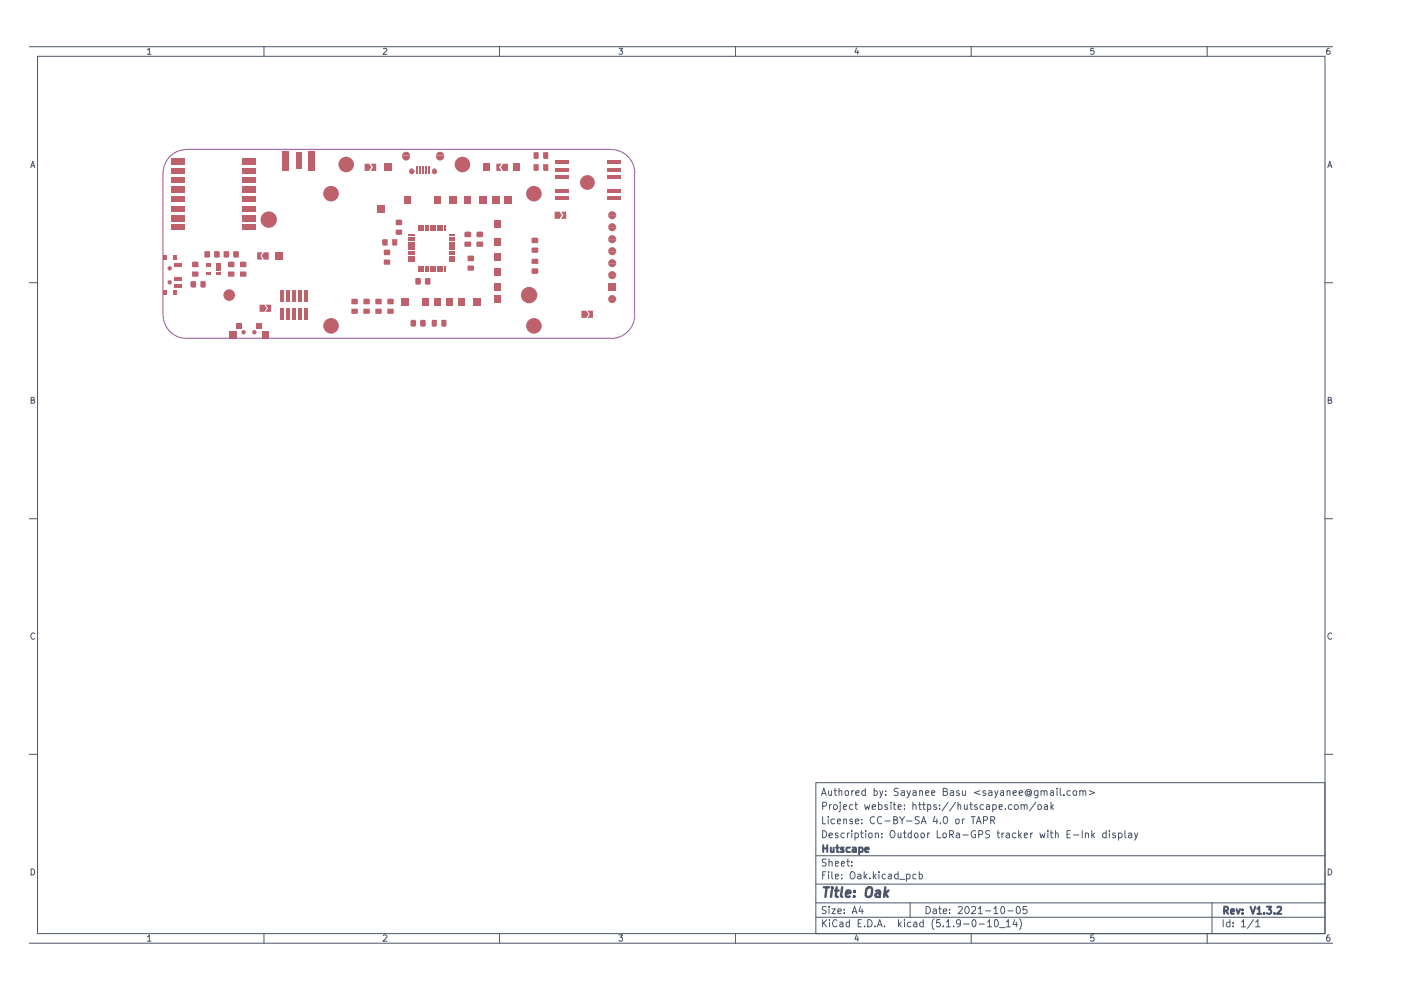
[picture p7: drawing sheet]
<svg xmlns="http://www.w3.org/2000/svg" width="297mm" height="210mm" viewBox="0 0 297 210" stroke-linecap="round" stroke-linejoin="round" font-family="sans-serif">
<g fill="none" stroke="#4c566a" stroke-width=".21">
<path d="M6.3 9.9h276.3M8 11.9h272.9v186.1h-272.9zM31.2 10.6l.5-.4v1.3M31.2 11.5h.8M56 9.9v2M81.3 10.3l.5-.1 .2 .4-.8 .9h.8M105.9 9.9v2M131.2 10.2h.8l-.4 .6h.3v.6h-.7M156 9.9v2M181.6 10.2l-.3 .9h.7M181.9 10.7v.8M205.9 9.9v2"/>
<path d="M231.9 10.2h-.6l-.1 .6h.7a.48 .48 0 0 1 0 .6 .48 .48 0 0 1-.7 0M255.9 9.9v2M281.9 10.2l-.5 .1-.1 1 .2 .2 .4-.1 .1-.4-.1-.2h-.6v.2M6.5 35.6l.4-1.4 .5 1.4M6.6 35.1h.7M281.5 35.6l.4-1.4 .5 1.4M281.6 35.1h.7M6.3 59.9h1.7M280.9 59.9h1.7M6.6 84.8h.6v-.5l-.6-.1v1.3h.5l.3-.4-.4-.3M281.6 84.8h.6v-.5l-.6-.1v1.3h.5l.3-.4-.4-.3M6.3 110h1.7"/>
<path d="M280.9 110h1.7M7.4 134.4a.57 .57 0 0 0-.8 0 .57 .57 0 0 0 0 .8l.3 .4 .5-.2M282.4 134.4a.57 .57 0 0 0-.8 0 .57 .57 0 0 0 0 .8l.3 .4 .5-.2M6.3 159.9h1.7M280.9 159.9h1.7M173 165.9h107.9v32.1h-107.9zM174.2 168.7l.5-1.6 .5 1.6M174.3 168.2h.7M174.4 176.1a.77 .77 0 0 1 .9 .8 .77 .77 0 0 1-.9 .7zM174.4 173.1v1.6h.7M174.4 170.9h.7l.2-.3-.1-.3-.3-.2h-.5v1.5M175.6 173.1v.1"/>
<path d="M175.6 173.7v1M175.7 167.6l.1 1 .3 .1 .2-.2M175.8 177.1l.7-.1-.1-.3-.4-.1-.2 .3 .1 .6h.5M175.9 170.6v1M176.3 170.6l-.4 .3M176.3 167.6v1.1M176.8 170.8l.2-.2 .4 .1 .1 .7a.47 .47 0 0 1-.4 .2 .47 .47 0 0 1-.4-.2zM176.8 167.6h.6M177 173.7h-.5l-.3 .2 .2 .7h.6M177 167.1v1.3l.4 .3M177.5 174.2l.7-.2-.1-.3h-.4l-.2 .1v.6l.2 .3 .4-.1M177.6 176.7h-.5v.3l.4 .1 .2 .3-.2 .2-.4-.1"/>
<path d="M177.9 167.8l.2-.2 .4 .1v1M177.9 167.1v1.6M178.1 170.6v1.3l-.2 .2M178.1 170.1v.2M178.8 171.1l.7-.2-.2-.3-.4 .1-.1 .7 .2 .2 .4-.1M178.9 173.7h.4l.2 .1v.9M178.9 173.7v1M179 176.7l-.4-.1-.3 .4v.4l.3 .2 .4-.1M179.2 167.9l.2-.3 .4 .1 .1 .8-.5 .2-.2-.4zM179.7 176.6v1M180.1 176.6l-.4 .4M180.6 176.1v.2"/>
<path d="M180.6 167.6v1.1M180.6 176.6v1M180.8 173.7h-.5l-.1 .1 .1 .4h.5v.4h-.6M180.8 170.7l-.5-.1-.2 .3v.5l.2 .2 .5-.1M181 167.6l-.4 .3M181.3 176.7h.6l.1 .7a.52 .52 0 0 1-.7 .1M181.3 176.6v1.5M181.3 170.6h.5M181.4 174.2l.7-.2-.1-.3h-.4l-.2 .1v.8h.6M181.4 170.1v1.3l.4 .2M181.4 168.1l.7-.1v-.3l-.4-.1-.3 .2 .1 .8h.6M182.5 176.6h.5"/>
<path d="M182.6 176.1v1.3l.4 .2M182.7 174.5v.2M182.7 173.7v.1M183.3 170.6l.3 1 .3-.7 .2 .7 .3-1M183.5 167.7a.52 .52 0 0 0-.8 .2l.2 .7h.6M183.5 167.1v1.6M183.6 176.1v.2M183.6 176.6v1M184.2 176.8l.2-.2 .5 .2-.1 .7-.4 .1-.3-.2zM184.9 171.1l.8-.2-.1-.2-.4-.1-.3 .3v.5l.3 .2 .4-.1M185.3 167.7l.5-.1 .2 .3-.1 .6-.1 .2-.5-.1M185.3 167.1v1.6"/>
<path d="M185.4 173.2a.71 .71 0 0 0-.9 .6 .71 .71 0 0 0 .8 .8l.1-.1M185.6 176.8l.1-.1a.36 .36 0 0 1 .6 .2v.7M185.6 176.6v1M186.3 170.7h.6l.1 .7a.52 .52 0 0 1-.7 .1M186.3 170.1v1.5M186.5 167.6l.4 1.1M186.9 177.5v.1M186.9 176.7v.2M186.9 173.2a.67 .67 0 0 0-.8 .2 .67 .67 0 0 0 0 .8l.2 .4 .2 .1 .4-.2M187.2 167.6l-.5 1.5-.2 .1M187.6 174.1h1.1M187.8 168.5v.2"/>
<path d="M187.8 167.7v.1M188.1 170.7h-.5v.3l.4 .1 .2 .3-.2 .2-.4-.1M188.9 170.1v.2M188.9 170.6v1M189.1 176.1h.3a.97 .97 0 0 1 0 1.5h-.3a.97 .97 0 0 1 0-1.5zM189.4 170.6h.5M189.5 173.8l.7-.1v-.5l-.7-.1v1.6h.5l.2-.2 .1-.3-.4-.4M189.6 170.1v1.3l.3 .2M190.4 176.6v.9l.4 .1 .2-.1M190.4 171.1l.7-.2-.1-.2h-.6v.8h.6M190.4 167.2a.6 .6 0 0 0-.8 .2l.1 .4 .7 .3v.4a.64 .64 0 0 1-.8 .1M190.8 173.1l.5 .8 .5-.8"/>
<path d="M191 176.6v1M191.1 167.7l.4-.1 .3 .2v.9M191.3 173.9v.8M191.5 176.6h.6M191.8 176.1v1.4l.3 .1M191.8 171.4v.2M191.8 170.7v.2M191.8 168l-.8 .2 .3 .5 .5-.1M192.2 174.1h1.2M192.3 167.6l.4 1.1M193 167.6l-.5 1.4-.2 .2M193.2 176.7l-.4-.1-.3 .4v.4l.3 .2 .4-.1"/>
<path d="M193.2 176.1v1.5M193.5 170.8l.3-.2 .3 .1 .1 .9M193.5 167.7l.6-.1 .1 .2v.9M193.5 170.1v1.5M194 176.8l.4-.2 .2 .4v.4l-.2 .2h-.3l-.2-.2zM194.2 168l-.7 .1v.5h.7M194.7 170.6h.6M194.9 173.2h-.8v.5l.8 .5-.1 .3-.2 .2-.5-.1M195 170.1v1.4l.3 .1M195 167.8l.2-.2 .4 .2v.9M195 167.6v1.1M195.3 176.8l.2-.2 .4 .2 .1 .6-.3 .2h-.2l-.3-.2z"/>
<path d="M195.3 174.7l.5-1.6 .5 1.6M195.4 174.2h.8M195.6 170.6h.6M195.8 170.1v1.4l.4 .1M196.3 168.1l.6-.1-.1-.4h-.4l-.1 .2v.6l.1 .3 .4-.1M196.7 170.7l.4-.1 .3 .3-.1 .6h-.6M196.7 170.6v1.5M196.7 176.6v1M197.1 176.6l-.3 .1-.1 .3M197.5 168.1l.7-.1-.2-.4h-.3l-.2 .2v.6l.2 .3 .4-.1M198.2 173.1l-.3 1.1h.9M198.5 170.7l-.4-.1-.1 .3 .5 .3 .1 .2-.2 .2-.4-.1"/>
<path d="M198.6 173.7v1M198.7 176.1v1.5h.8M199.2 171.4v.2M199.2 170.7v.2M199.4 174.5v.2M200 176.7l.4-.1 .3 .4v.4l-.3 .2-.4-.1-.1-.1zM200 167.8h.7l.1-.4-.3-.3h-.5v1.6h.6l.2-.2 .1-.4-.4-.3M200.2 173.2l.2-.1a.79 .79 0 0 1 .6 .7 .79 .79 0 0 1-.3 .8l-.2 .1a.89 .89 0 0 1-.3-1.5zM201 170.1l-1.3 1.9M201.3 177l.7-.1 .2-.3-.1-.3-.3-.2h-.5v1.5M201.5 167.7l.4-.1 .3 .2v.9M201.7 177l.5 .6"/>
<path d="M202.2 168l-.8 .2 .3 .5 .5-.1M202.6 170.1l-1.3 1.9M202.7 173.7h.4l.3 .2v.4l-.3 .4-.4-.1zM202.8 176.7h.6l.1 .9M203.1 170.8l.2-.2 .3 .1 .1 .9M203.1 170.1v1.5M203.4 167.7l-.4-.1-.2 .2 .1 .3 .6 .2-.1 .3h-.6M203.5 177h-.6l-.2 .3 .2 .3 .6-.1M204 167.6l.1 1 .5 .1 .1-.2M204 173.7v1M204.1 177h1.2M204.5 173.7h-.5v.2"/>
<path d="M204.5 170.6v.8l.1 .2 .5-.2M204.7 167.6v1.1M205.1 170.6v1M205.6 170.6h.6M205.8 170.1v1.3l.4 .2M205.9 173.1h.9M206.3 173.1v1.6M206.8 176.2a.71 .71 0 0 0-.9 .7 .71 .71 0 0 0 .9 .6v-.5h-.2M207 174.7l.5-1.6 .5 1.6M207.2 170.7a.35 .35 0 0 0-.4-.1 .35 .35 0 0 0-.2 .3l.7 .5-.3 .2-.4-.1M207.2 174.2h.7M207.5 177h.6a.47 .47 0 0 0 .3-.5 .47 .47 0 0 0-.3-.4h-.6v1.5"/>
<path d="M207.8 167.6l-1.2 .5 1.2 .4M208.5 173.9h.6l.3-.2-.1-.5-.8-.1v1.6M208.5 170.7h-.6l-.1 .7a.52 .52 0 0 0 .7 .1M209 167.7l-.4-.1-.2 .2v.3l.6 .2v.3h-.6M209.1 170.7h.6l.1 .9M209.6 167.7l.5-.1 .2 .2v.9M209.8 176.2l-.6-.1-.2 .3 .2 .5 .5 .1 .1 .4-.3 .2-.5-.1M209.8 170.9l-.7 .2v.4h.7M210.1 173.9l.6-.1 .2-.1-.1-.5-.7-.1v1.6M210.3 168l-.8 .2 .3 .5 .5-.1M210.4 173.9l.5 .8M210.5 170.7h.6l.1 .7a.52 .52 0 0 1-.7 .1"/>
<path d="M210.5 170.6v1.5M210.9 167.6l.3 1.1M211.4 176.6h.5M211.6 176.1v1.3l.3 .2M211.6 167.6l-.7 1.6M211.8 171.1l.7-.2-.2-.3-.5 .1v.8h.6M212.2 167.7h.6v1M212.4 176.6v1M212.8 168l-.7 .2 .1 .4h.6M212.9 176.6l-.5 .4M213.2 171.4v.2M213.4 176.7h.6v.9"/>
<path d="M213.5 167.8l.2-.2 .4 .1v1M213.5 167.6v1.1M214 177h-.5l-.2 .3 .2 .3 .5-.1M214.5 170.7h-.5l-.2 .7a.52 .52 0 0 0 .7 .1M214.8 168.1l.7-.1v-.3l-.4-.1-.3 .2 .1 .8h.6M215.1 170.8l.3-.2 .3 .1 .2 .7a.47 .47 0 0 1-.4 .2 .47 .47 0 0 1-.4-.2zM215.4 176.7h-.6l-.2 .7a.52 .52 0 0 0 .8 .1M216 176.1v1.5M216.1 168.1l.7-.1-.1-.3-.4-.1-.2 .2 .1 .8h.5M216.2 177l.4 .6M216.5 170.8l.1-.1a.36 .36 0 0 1 .6 .2v.7M216.5 170.6v1"/>
<path d="M216.6 176.6l-.6 .6M217.2 177.1l.6-.1-.1-.4-.4 .1-.1 .7 .1 .2 .5-.1M217.2 170.9l.1-.3 .5 .1v.9M218.4 167.9h-.6v.5l.4 .1 .2-.2M218.4 167.8v.6l.3-.1v-.5a.7 .7 0 0 0-.9-.3l-.4 .3a.72 .72 0 0 0 .7 1l.5-.1M218.5 176.6v1M218.9 176.6l-.4 .4M219.6 170.1l-1.3 1.9M220 170.8l.3-.2 .4 .2 .1 .6-.2 .2-.6-.2zM220 167.6v1.2l-.3 .4-.3-.1M220 167.7a.52 .52 0 0 0-.7 .2l.2 .7h.5M220.5 176.6l.2 1 .3-.6 .3 .6 .3-1"/>
<path d="M220.7 167.8l.3-.2 .4 .2v.9M220.7 167.6v1.1M221.4 167.8l.2-.2 .4 .2v.9M221.5 170.7h.5l.1 .9M222.1 170.9l-.5 .1-.2 .3 .2 .3 .5-.1M222.2 176.1v.2M222.2 176.6v1M222.7 176.6h.6M222.8 167.7l.4-.1 .2 .2v.9M222.8 176.1v1.3l.5 .2M222.8 170.1v1.5M222.9 171l.5 .6"/>
<path d="M223.4 168l-.7 .2 .1 .5 .6-.1M223.4 170.6l-.6 .6M223.8 176.8l.1-.2 .4 .1 .1 .9M223.8 176.1v1.5M224.1 167.1v.2M224.1 167.6v1.1M224.8 167.1v1.3l.2 .3M225.6 168.5v.2M226.2 176.9h.5M226.9 176.1h-.7v1.5h.7M226.9 167.7l-.4-.1-.3 .3 .1 .6 .2 .2 .4-.1M227.5 167.9a.45 .45 0 0 1 .8-.1v.7l-.3 .2-.4-.2z"/>
<path d="M227.6 177h1.2M228.9 167.8l.3-.2 .4 .2v.9M228.9 167.6v1.1M229.4 176.1v1.5M229.6 167.8l.2-.2 .4 .2v.9M230.1 176.8l.1-.1a.36 .36 0 0 1 .6 .2v.7M230.1 176.6v1M231 167.6l1.1 .5-1.1 .4M231.5 176.1v1.5M231.6 177l.5 .6M232.1 176.6l-.6 .6M234.5 176.7h-.6l-.1 .7a.52 .52 0 0 0 .7 .1"/>
<path d="M234.5 176.1v1.5M235.2 176.1v.2M235.2 176.6v1M236.5 176.7l-.4-.1-.2 .3 .2 .2 .4 .1v.3h-.6M237.2 176.7h.5l.2 .7a.52 .52 0 0 1-.7 .1M237.2 176.6v1.5M238.5 176.1v1.3l.3 .2M239.3 176.7h.6v.9M239.9 177l-.6 .1v.4h.6M240.5 176.6l.4 1M241.2 176.6l-.7 1.5M6.3 200h276.3"/>
<path d="M6.6 184.2a.71 .71 0 0 1 .7 .5 .71 .71 0 0 1-.2 .8h-.5zM31.2 198.6l.5-.4v1.4M31.2 199.6h.8M56 198v2M81.3 198.4l.1-.2h.4l.2 .4-.8 1h.8M105.9 198v2M131.2 198.2h.8l-.4 .5 .4 .3-.1 .5-.5 .1-.2-.2M156 198v2M173 194.5h107.9M173 191.4h107.9M173 187.5h107.9M173 181.4h107.9"/>
<path d="M174.4 195v1.5M174.4 185.5h.4M174.6 195.7l.7 .8M175.1 184.8h-.7v1.6M175.2 192.3h-.8a.61 .61 0 0 0 .1 .6 .61 .61 0 0 0 .6 .2l.1 .4a.6 .6 0 0 1-.9 .1M175.2 182.2h-.8a.53 .53 0 0 0 .1 .6 .53 .53 0 0 0 .5 .2l.2 .2-.2 .4h-.7M175.3 195l-.9 .9M175.7 184.8v.2M175.7 185.3v1.1M175.8 192.2v.2M175.8 182.8l.1-.1a.36 .36 0 0 1 .5 .2v.7M175.8 182.1v1.5"/>
<path d="M175.8 192.7v1M175.9 195v.2M175.9 195.5v1M176.4 192.7h.7l-.7 1h.7M176.4 184.8v1.3l.2 .3M177.1 185.8l.7-.1-.2-.4-.5 .1v.9h.6M177.1 183.1l.7-.1-.2-.4-.5 .1v.9h.6M177.5 195.2l-.4-.2a.78 .78 0 0 0-.6 .7 .78 .78 0 0 0 .6 .8l.4-.2M177.6 193.2l.8-.1-.1-.3-.4-.1-.3 .3v.5l.3 .2 .4-.1M178.1 195.6h.5l.1 .9M178.4 183.1l.7-.1-.2-.4-.4 .1-.1 .7 .2 .2h.4M178.5 186.2v.2"/>
<path d="M178.5 185.4v.1M178.7 195.9l-.6 .1v.4h.6M179 193.5v.2M179 192.8v.2M179.5 182.6h.6M179.7 182.1v1.3l.4 .2M180.1 195.6l-.4-.1-.3 .2v.6l.3 .2 .4-.1M180.1 195v1.5M180.4 184.9a.54 .54 0 0 1 .9 .4v.5a.51 .51 0 0 1-.5 .6 .51 .51 0 0 1-.5-.6zM180.6 183.5v.1M180.6 182.7v.2M180.7 193.7l.5-1.5 .5 1.5"/>
<path d="M180.8 193.3h.7M181.6 198.2l-.3 .9h.7M181.9 185.4l.4-.1 .2 .2v.9M181.9 198.6v1M181.9 195.7h.6M182.5 192.2l-.4 1h.9M182.5 185.7l-.7 .2 .2 .5 .5-.1M182.6 195h-.7v1.5h.7M182.8 192.7v1M183.2 184.8v1.6M183.3 196.3v.2M183.4 185.8l.4 .6"/>
<path d="M183.8 185.3l-.6 .6M184 195a.78 .78 0 0 1 .9 .7 .78 .78 0 0 1-.9 .8zM184.4 186.2v.2M185.2 184.8v1.6M185.3 185.8l.5 .6M185.5 196.3v.2M185.8 185.3l-.6 .6M186 196.5l.5-1.5 .5 1.5M186.2 196.1h.7M186.4 184.8v.2M186.4 185.3v1.1M187.5 196.3v.2"/>
<path d="M187.7 185.4l-.4-.1-.3 .3 .1 .6 .2 .2 .4-.1M188.4 185.4h.6v1M189 185.7l-.7 .2 .3 .5 .4-.1M190.4 185.4l-.5-.1-.2 .3v.4l.2 .4 .5-.1M190.4 184.8v1.6M190.5 195v1.5M190.7 195.9l.4 .6M190.8 186.4h1.1M191.1 195.5l-.6 .6M191.8 195v.2M191.8 195.5v1M192.2 185.4l.5-.1 .3 .3v.4l-.3 .4-.5-.1"/>
<path d="M192.2 185.3v1.6M193 191.4v3.1M193.1 195.6h-.6l-.1 .7a.52 .52 0 0 0 .7 .1M193.7 195.6h.6l.1 .9M194.2 185.4l-.4-.1-.3 .2v.7l.3 .2 .4-.1M194.4 195.9h-.5l-.3 .3 .3 .3 .5-.1M194.9 185.4l.4-.1 .3 .3v.4l-.3 .4-.4-.1M194.9 184.8v1.6M195.7 195.6h-.5l-.2 .7a.52 .52 0 0 0 .7 .1M195.7 195v1.5M196.3 192.2a.78 .78 0 0 1 1 .8 .78 .78 0 0 1-1 .7zM197.9 192.8h.6v.9"/>
<path d="M198 194.8a1.74 1.74 0 0 0 0 2.3M198.5 193.1h-.5l-.2 .3 .2 .3 .5-.1M199.1 192.7h.5M199.2 192.2v1.3l.4 .2M199.3 195h-.7l-.1 .7 .2-.1 .5 .1 .2 .6-.3 .2h-.4l-.2-.2M200 193.2l.7-.1v-.3l-.5-.1-.2 .3v.5l.2 .2 .5-.1M200 196.3v.2M200.7 195.5l.4-.5v1.5M200.7 196.5h.8M201.3 193.5v.2M201.3 192.8v.2M202.2 196.3v.2"/>
<path d="M203.2 192.4l.2-.2h.3l.3 .4-.9 1.1h.9M203.6 195.7l-.1 .2h-.6l-.1-.2 .1-.5 .2-.2 .5 .2v1l-.4 .3h-.3M204.3 195.9h1.2M204.7 192.4l.3-.2a.82 .82 0 0 1 .5 .8 .82 .82 0 0 1-.5 .7 .93 .93 0 0 1-.3-1.3zM205.9 198v2M206 192.4l.2-.2 .6 .1v.6l-.9 .8h.9M206.4 195a.89 .89 0 0 1 .4 1.4l-.2 .1a.88 .88 0 0 1-.2-1.5zM207.4 192.6h.2l.3-.4v1.5M207.4 193.7h.9M207.6 195.9h1.1M209 193.1h1.1M209.4 195.5l.4-.5v1.5"/>
<path d="M209.4 196.5h.8M210.7 192.6h.2l.3-.4v1.5M210.7 193.7h.9M210.9 195.2l.3-.2a.82 .82 0 0 1 .5 .7 .82 .82 0 0 1-.5 .8l-.3-.2-.1-.4zM211.9 196.7h1.2M212.3 192.3l.2-.1a.82 .82 0 0 1 .5 .8 .82 .82 0 0 1-.5 .7 1.1 1.1 0 0 1-.2-1.4zM213.4 195.5l.4-.5v1.5M213.4 196.5h.8M213.7 193.1h1.1M215.1 195l-.3 1h.9M215.5 195.5v1M215.6 192.4l.2-.2a.82 .82 0 0 1 .5 .8 .82 .82 0 0 1-.5 .7l-.3-.2z"/>
<path d="M216.2 194.8a1.74 1.74 0 0 1 0 2.3M217.7 192.2h-.8v.8l.2-.2 .5 .1 .2 .6a.6 .6 0 0 1-.9 .1v-.1M231.9 198.2h-.6l-.1 .7 .3-.2 .4 .1v.7l-.4 .1-.3-.2M255.9 198v2M257 191.4v6.6M259.3 195v1.5M260.8 195.6l-.5-.1-.3 .3v.5l.3 .2 .5-.1M260.8 195v1.5M261.5 196.3v.2M261.5 195.6v.1M263.2 195.5l.5-.5v1.5M263.2 196.5h.9"/>
<path d="M265.8 195l-1.3 1.8M266.2 195.5l.5-.5v1.5M266.2 196.5h.9M281.6 184.2a.71 .71 0 0 1 .7 .5 .71 .71 0 0 1-.2 .8h-.5zM281.9 198.2a.58 .58 0 0 0-.6 .6v.7l.5 .1 .2-.3v-.3l-.2-.3h-.3l-.2 .3"/>
</g>
<g fill="none" stroke="#4c566a" stroke-width=".42">
<path d="M174.5 179.2v1.4M174.5 179.9h.9M175.4 179.2v1.4M176.1 179.7v.9h.6M176.7 179.7v.9M177.2 179.7h.6M177.5 179.2v1.4h.3M178.9 179.7h-.5l-.1 .2 .1 .2 .5 .1v.4h-.6M180.2 179.7h-.6l-.1 .3 .1 .6h.6M180.8 179.7h.6l.1 .2v.7h-.7v-.5l.7-.1M182.2 180.6h.6l.1-.6-.1-.3h-.6v1.4M183.4 180.1l.8-.1-.1-.3h-.6l-.1 .2 .1 .7h.6"/>
<path d="M259.5 193.1h.6a.47 .47 0 0 0 .3-.4 .47 .47 0 0 0-.3-.5h-.6v1.6M259.9 193.1l.5 .7M261 193.3l.7-.1-.2-.5-.4 .1-.1 .8 .2 .2 .4-.1M262.2 192.7l.3 1.1 .4-1.1M263.4 193.6v.2M263.4 192.8v.2M265.1 192.2l.5 1.6 .5-1.6M266.6 192.7l.4-.5v1.6M266.6 193.8h.8M268 193.6v.2M268.6 192.2h.9l-.5 .6 .5 .2v.5l-.2 .3-.7-.2M270.2 193.6v.2"/>
<path d="M270.8 192.4l.6-.2 .3 .5-1 1.1h1"/>
</g>
<g fill="none" stroke="#4c566a" stroke-width=".51">
<path d="M174.7 188.1h1.1M175.3 188.1l-.3 2.1M176.4 188.8l-.2 1.4M176.4 188.1v.3M177 188.8h.8M177.4 188.1l-.2 1.8 .4 .3M178.6 188.1l-.3 1.8 .3 .3M179.3 189.5l1-.2v-.4h-.8l-.2 1 .3 .3 .6-.1M181.1 190v.2M181.2 188.9v.2M183.7 188.5a.72 .72 0 0 1 1-.3 1.66 1.66 0 0 1-.2 1.9h-.8a1.87 1.87 0 0 1 0-1.6zM185.8 188.9h.7v1.3"/>
<path d="M186.6 189.3l-.7 .1-.3 .3 .1 .4 .1 .1 .7-.1M187.7 188.1l-.2 2.1M187.7 189.4l.5 .8M188.4 188.8l-.9 .8"/>
</g>
<g fill="#bf616a">
<path d="M129.2 52.7a.85 .85 0 0 1 .9-.2 .85 .85 0 0 1 .5 .8h-1.7z"/>
<path d="M128.9 53.3h1.7a.85 .85 0 0 1-.8 .8 .85 .85 0 0 1-.9-.8z"/>
<path d="M129.2 50.1a.85 .85 0 0 1 .9-.2 .85 .85 0 0 1 .5 .8h-1.7z"/>
<path d="M128.9 50.7h1.7a.85 .85 0 0 1-.8 .9 .85 .85 0 0 1-.9-.9z"/>
<path d="M112.7 55l.2-.1h1.1l.1 1-1.3 .1z"/>
<path d="M112.7 50.5l.2-.1 1.1 .1 .1 .9-.1 .2h-1.1l-.2-.2z"/>
<path d="M112.8 52.5h1.2v1.1h-1.2z"/>
<path d="M129.2 45a.85 .85 0 0 1 .9-.2 .85 .85 0 0 1 .5 .8h-1.7z"/>
<path d="M128.9 45.6h1.7a.85 .85 0 0 1-.8 .9 .85 .85 0 0 1-.9-.9z"/>
<path d="M129.2 47.6a.85 .85 0 0 1 .9-.2 .85 .85 0 0 1 .5 .8h-1.7z"/>
<path d="M128.9 48.2h1.7a.85 .85 0 0 1-.8 .8 .85 .85 0 0 1-.9-.8z"/>
<path d="M129.2 55.2a.85 .85 0 0 1 .9-.2 .85 .85 0 0 1 .5 .8h-1.7z"/>
<path d="M128.9 55.8h1.7a.85 .85 0 0 1-.8 .8 .85 .85 0 0 1-.9-.8z"/>
<path d="M117.6 41.7h3v.7h-3z"/>
<path d="M117.6 40h3v.8h-3z"/>
<path d="M117.6 44.9h1l.5 .7-.5 .8h-1z"/>
<path d="M117.6 37.1h3v.8h-3z"/>
<path d="M119 44.9h1.1v1.5h-1.1l.5-.8z"/>
<path d="M128.6 40h3v.8h-3z"/>
<path d="M128.6 34h3v.7h-3z"/>
<path d="M128.6 35.6h3v.7h-3z"/>
<path d="M128.6 37.1h3v.8h-3z"/>
<path d="M128.6 41.7h3v.7h-3z"/>
<path d="M105.2 34.7h1.1l-.5 .8 .5 .7h-1.1z"/>
<path d="M106.7 34.7h1v1.5h-1l-.5-.7z"/>
<path d="M108.9 34.7h1.4v1.5h-1.4z"/>
<path d="M104.8 46.8h1.5v1.5h-1.5z"/>
<path d="M106.9 41.7h1.6v1.6h-1.6z"/>
<path d="M104.4 41.7h1.5v1.6h-1.5z"/>
<path d="M113.2 32.3h1v1.2l-.2 .2h-.7l-.2-.2z"/>
<path d="M117.6 35.6h3v.7h-3z"/>
<path d="M115.1 34.9h1.1v1.3h-.9l-.2-.1z"/>
<path d="M115.1 32.3h1.1v1.3l-.9 .1-.2-.2z"/>
<path d="M117.6 34h3v.7h-3z"/>
<path d="M113.1 34.9h1.1v1.2l-.2 .1h-.7l-.2-.1z"/>
<path d="M129.2 62.8a.85 .85 0 0 1 .9-.2 .85 .85 0 0 1 .5 .8h-1.7z"/>
<path d="M128.9 63.4h1.7a.85 .85 0 0 1-.8 .9 .85 .85 0 0 1-.9-.9z"/>
<path d="M112.8 57l1.2-.1 .1 .2v.8l-.1 .2h-1.1l-.2-.2z"/>
<path d="M129.2 57.7a.85 .85 0 0 1 .9-.2 .85 .85 0 0 1 .5 .8h-1.7z"/>
<path d="M128.9 58.3h1.7a.85 .85 0 0 1-.8 .9 .85 .85 0 0 1-.9-.9z"/>
<path d="M123.3 65.9h1l.5 .7-.5 .8h-1z"/>
<path d="M124.5 65.9h1.2v1.5h-1.2l.6-.8z"/>
<path d="M128.9 60h1.7v1.7h-1.7z"/>
<path d="M64.5 65.4h.8v2.3h-.8z"/>
<path d="M62 65.4h.7v2.3h-.7z"/>
<path d="M56.3 64.6h1.2v1.5h-1.2l.5-.7z"/>
<path d="M55 64.6h1l.6 .8-.6 .7h-1z"/>
<path d="M60.7 65.4h.8v2.3h-.8z"/>
<path d="M63.2 65.4h.8v2.3h-.8z"/>
<path d="M59.4 65.4h.8v2.3h-.8z"/>
<path d="M59.8 32.1h1.3v4.2h-1.3z"/>
<path d="M65.4 32.1h1.3v4.2h-1.3z"/>
<path d="M62.7 32.3h1.2v3.5h-1.2z"/>
<path d="M78.6 34.7h1.2v1.5h-1.2l.5-.7z"/>
<path d="M77.3 34.7h.9l.5 .8-.5 .7h-.9z"/>
<path d="M74.5 65.4h1.3l.1 1.1h-1.3z"/>
<path d="M74.5 63.4l1.2-.1 .2 .2v.9l-1.3 .1z"/>
<path d="M77 65.4h1.3l.1 1.1h-1.3z"/>
<path d="M77 63.4l1.2-.1 .2 .2v.9l-1.3 .1z"/>
<path d="M64.5 61.5h.8v2.3h-.8z"/>
<path d="M63.2 61.5h.8v2.3h-.8z"/>
<path d="M62 61.5h.7v2.3h-.7z"/>
<path d="M60.7 61.5h.8v2.3h-.8z"/>
<path d="M59.4 61.5h.8v2.3h-.8z"/>
<path d="M54.4 68.5h1.1v1.3h-1.1z"/>
<path d="M55.5 70.2h1.5v1.5h-1.5z"/>
<path d="M50.1 68.5h1.2v1.3h-1.2z"/>
<path d="M48.6 70.2h1.5v1.5h-1.5z"/>
<path d="M54.5 53.5h1.1l-.4 .8 .4 .7h-1.1z"/>
<path d="M56 53.5h1v1.5h-1l-.5-.7z"/>
<path d="M58.4 53.5h1.5v1.5h-1.5z"/>
<path d="M86.5 50.3h1.4v.2h-1.4z"/>
<path d="M86.5 50.8h1.4v.3h-1.4z"/>
<path d="M86.5 51.3h1.4v.3h-1.4z"/>
<path d="M86.5 51.7h1.4v.3h-1.4z"/>
<path d="M86.5 52.2h1.4v.3h-1.4z"/>
<path d="M89.2 56.4h.2v1.3h-.2z"/>
<path d="M89.7 56.4h.2v1.3h-.2z"/>
<path d="M88.6 56.4h.3v1.3h-.3z"/>
<path d="M88.1 59h1.1v1.3l-1 .1-.1-.2z"/>
<path d="M90.1 59.1l.2-.2h.8l.2 .2-.1 1.2-.9 .1-.2-.2z"/>
<path d="M90.2 56.4h.2v1.3h-.2z"/>
<path d="M90.7 56.4h.2v1.3h-.2z"/>
<path d="M91.7 56.4h.2v1.3h-.2z"/>
<path d="M91.2 56.4h.2v1.3h-.2z"/>
<path d="M91.6 67.8l1 .1v1.2l-.1 .2h-.8l-.2-.2z"/>
<path d="M93.6 67.8l1.1 .1v1.3l-1 .1-.1-.2z"/>
<path d="M89.1 68l.1-.2h.9l.2 .2v1.1l-.2 .2-.9-.1z"/>
<path d="M92.1 63.3h1.5v1.6h-1.5z"/>
<path d="M87.2 67.8h.9l.1 .2-.1 1.2-.8 .1-.3-.2v-1.1z"/>
<path d="M89.6 63.3h1.4v1.6h-1.4z"/>
<path d="M85.1 63.3h1.5v1.6h-1.5z"/>
<path d="M79.6 63.4l1.2-.1 .1 .2v.9l-1.2 .1z"/>
<path d="M79.6 65.4h1.3v1.1h-1.2z"/>
<path d="M82.1 63.4l1.2-.1 .2 .2v.9l-1.3 .1z"/>
<path d="M82.1 65.4h1.3l.1 1.1h-1.3z"/>
<path d="M86.5 53.3h1.4v.2h-1.4z"/>
<path d="M86.5 52.7h1.4v.3h-1.4z"/>
<path d="M86.5 53.8h1.4v.2h-1.4z"/>
<path d="M86.5 54.3h1.4v.2h-1.4z"/>
<path d="M86.5 55.3h1.4v.2h-1.4z"/>
<path d="M86.5 54.8h1.4v.2h-1.4z"/>
<path d="M83.1 50.8h1.1v1.3l-1.1-.1z"/>
<path d="M81.4 53l1.1-.1 .2 .2v.9l-1.3 .1z"/>
<path d="M81.4 55h1.2l.1 1-1.3 .1z"/>
<path d="M81.1 50.7l1.1 .1-.1 1.3-1-.1z"/>
<path d="M95.2 53.3h1.3v.2h-1.3z"/>
<path d="M95.2 54.8h1.3v.2h-1.3z"/>
<path d="M95.2 52.7h1.3v.3h-1.3z"/>
<path d="M95.2 53.8h1.3v.2h-1.3z"/>
<path d="M95.2 54.3h1.3v.2h-1.3z"/>
<path d="M95.2 55.3h1.3v.2h-1.3z"/>
<path d="M99.1 56.3h1.3l.1 1-1.3 .1z"/>
<path d="M104.8 57h1.5v1.5h-1.5z"/>
<path d="M104.8 62.7h1.5v1.5h-1.5z"/>
<path d="M100.3 63.3h1.6v1.6h-1.6z"/>
<path d="M104.8 60.1h1.5v1.5h-1.5z"/>
<path d="M95.2 51.7h1.3v.3h-1.3z"/>
<path d="M95.2 50.3h1.3v.2h-1.3z"/>
<path d="M95.2 49.8h1.3v.2h-1.3z"/>
<path d="M95.2 51.3h1.3v.3h-1.3z"/>
<path d="M95.2 50.8h1.3v.3h-1.3z"/>
<path d="M95.2 52.2h1.3v.3h-1.3z"/>
<path d="M104.8 50.6h1.5v1.6h-1.5z"/>
<path d="M101 51.3l1.4-.1v1.1h-1.3z"/>
<path d="M99.1 54.3l1.2-.1 .2 .2v.9l-1.3 .1z"/>
<path d="M98.5 51.3l1.3-.1v1.1h-1.2z"/>
<path d="M98.5 49.3l.1-.2 1.2 .1 .1 .9-.2 .2h-1.1l-.1-.2z"/>
<path d="M101 49.3l.2-.2 1.2 .1v.9l-.1 .2h-1.1l-.2-.2z"/>
<path d="M104.8 53.8h1.5v1.5h-1.5z"/>
<path d="M92.2 56.4h.3v1.3h-.3z"/>
<path d="M94.1 56.4h.3v1.3h-.3z"/>
<path d="M94.7 63.3h1.4v1.6h-1.4z"/>
<path d="M93.2 56.4h.3v1.3h-.3z"/>
<path d="M92.7 56.4h.3v1.3h-.3z"/>
<path d="M93.6 56.4h.3v1.3h-.3z"/>
<path d="M97.2 63.3h1.4v1.6h-1.4z"/>
<path d="M36.2 41.6h3v1.2h-3z"/>
<path d="M36.2 43.6h3v1.3h-3z"/>
<path d="M36.2 45.6h3v1.3h-3z"/>
<path d="M36.2 33.5h3v1.4h-3z"/>
<path d="M36.2 35.6h3v1.2h-3z"/>
<path d="M36.2 37.6h3v1.3h-3z"/>
<path d="M36.2 39.5h3v1.4h-3z"/>
<path d="M36.2 47.6h3v1.3h-3z"/>
<path d="M51.2 35.6h3v1.2h-3z"/>
<path d="M51.2 37.6h3v1.3h-3z"/>
<path d="M51.2 39.5h3v1.4h-3z"/>
<path d="M51.2 33.5h3v1.4h-3z"/>
<path d="M51.2 41.6h3v1.2h-3z"/>
<path d="M34.5 61.6h.8v.9h-.8z"/>
<path d="M37 60.3h1.5v.7h-1.5z"/>
<path d="M36.7 61.6h.8v.9h-.8z"/>
<path d="M37 58.8h1.5v.6h-1.5z"/>
<path d="M51.2 47.6h3v1.3h-3z"/>
<path d="M51.2 43.6h3v1.3h-3z"/>
<path d="M47.5 53.3h1l.1 1.1-.2 .2-1-.1z"/>
<path d="M51.2 45.6h3v1.3h-3z"/>
<path d="M49.5 53.3h1.1v1.1l-.1 .2h-1z"/>
<path d="M50.9 55.5h1.2l.1 .1v1h-1.2z"/>
<path d="M48.3 55.5h1.2l.2 .1v1h-1.3z"/>
<path d="M45.8 57.7h1v.6h-1z"/>
<path d="M50.9 57.6h1.3v1l-1.2 .1z"/>
<path d="M45.8 55.8h1v.7h-1z"/>
<path d="M45.8 56.7h1v.7h-1z"/>
<path d="M48.3 57.6h1.3l.1 1-1.3 .1z"/>
<path d="M40.5 59.6l1.1 .1-.1 1.3-1-.1z"/>
<path d="M42.6 59.6l1 .1-.1 1.3-1-.1z"/>
<path d="M45.5 53.3h1.1l-.1 1.3h-.9l-.2-.2z"/>
<path d="M40.7 57.6h1.3l.1 1-1.3 .1z"/>
<path d="M43.4 53.3h1l.1 1.1-.1 .2-1.1-.1z"/>
<path d="M43.6 57.7h1v.6h-1z"/>
<path d="M43.6 55.8h1v.7h-1z"/>
<path d="M40.7 55.5h1.2l.2 .1v1h-1.3z"/>
<path d="M37 55.8h1.5v.7h-1.5z"/>
<path d="M36.7 54.2h.8v1h-.8z"/>
<path d="M34.5 54.2h.8v1h-.8z"/>
<path d="M88.6 47.7h.3v1.2h-.3z"/>
<path d="M89.2 47.7h.2v1.2h-.2z"/>
<path d="M89.7 47.7h.2v1.2h-.2z"/>
<path d="M90.2 47.7h.2v1.2h-.2z"/>
<path d="M90.7 47.7h.2v1.2h-.2z"/>
<path d="M91.2 47.7h.2v1.2h-.2z"/>
<path d="M90.8 35.1h.4v1.7h-.4z"/>
<path d="M89.5 35.1h.4v1.7h-.4z"/>
<path d="M90.1 35.1h.4v1.7h-.4z"/>
<path d="M88.8 35.1h.4v1.7h-.4z"/>
<path d="M88.1 35.1h.5v1.7h-.5z"/>
<path d="M85.3 33.2h1.7a.85 .85 0 0 1-.9 .8 .85 .85 0 0 1-.8-.8z"/>
<path d="M85.5 32.4a.85 .85 0 0 1 .9-.2 .85 .85 0 0 1 .6 .8h-1.7z"/>
<path d="M85.3 33h1.7v.2h-1.7z"/>
<path d="M86.8 36.4h1a.52 .52 0 0 1-.5 .5 .52 .52 0 0 1-.5-.5z"/>
<path d="M86.8 36a.52 .52 0 0 1 .6-.3 .52 .52 0 0 1 .4 .5h-1z"/>
<path d="M86.7 36.2h1.1v.2h-1.1z"/>
<path d="M81.5 34.7h1.6v1.5h-1.6z"/>
<path d="M93.6 47.7h.3v1.2h-.3z"/>
<path d="M91.7 47.7h.2v1.2h-.2z"/>
<path d="M92.2 47.7h.3v1.2h-.3z"/>
<path d="M92.7 47.7h.3v1.2h-.3z"/>
<path d="M93.2 47.7h.3v1.2h-.3z"/>
<path d="M94.1 47.7h.3v1.2h-.3z"/>
<path d="M92.5 33.2h1.7a.85 .85 0 0 1-.9 .8 .85 .85 0 0 1-.8-.8z"/>
<path d="M92.7 32.4a.85 .85 0 0 1 .9-.2 .85 .85 0 0 1 .6 .8h-1.7z"/>
<path d="M92.5 33h1.6v.2h-1.6z"/>
<path d="M91.6 36.4h1a.52 .52 0 0 1-.5 .5 .52 .52 0 0 1-.5-.5z"/>
<path d="M91.7 36a.52 .52 0 0 1 .6-.3 .52 .52 0 0 1 .3 .5h-1z"/>
<path d="M91.6 36.2h1v.2h-1z"/>
<path d="M95.2 41.7h1.6v1.6h-1.6z"/>
<path d="M98.5 41.7h1.4v1.6h-1.4z"/>
<path d="M102.5 34.7h1.5v1.5h-1.5z"/>
<path d="M92.1 41.7h1.5v1.6h-1.5z"/>
<path d="M101.6 41.7h1.5v1.6h-1.5z"/>
<path d="M86.5 49.8h1.4v.2h-1.4z"/>
<path d="M83.9 48.7h1.3l.1 1-1.3 .1z"/>
<path d="M83.9 46.7l1.2-.1 .2 .1v1l-1.3 .1z"/>
<path d="M85.8 41.7h1.4v1.6h-1.4z"/>
<path d="M80 43.6h1.5v1.5h-1.5z"/>
<circle cx="124.5" cy="38.7" r="1.57"/>
<circle cx="113.2" cy="41.1" r="1.65"/>
<circle cx="113.2" cy="69.1" r="1.65"/>
<circle cx="112.2" cy="62.6" r="1.74"/>
<circle cx="73.4" cy="34.9" r="1.65"/>
<circle cx="70.2" cy="41.1" r="1.65"/>
<circle cx="70.2" cy="69.1" r="1.65"/>
<circle cx="51.6" cy="70.4" r=".47"/>
<circle cx="53.9" cy="70.4" r=".47"/>
<circle cx="57" cy="46.6" r="1.74"/>
<circle cx="36" cy="59.9" r=".47"/>
<circle cx="48.6" cy="62.6" r="1.23"/>
<circle cx="36" cy="56.9" r=".47"/>
<circle cx="98" cy="34.9" r="1.65"/>
</g>
<path d="M39.5 31.7h90M39.6 31.7a5 5 0 0 0-5 5l-.1 30M129.6 31.7a5 5 0 0 1 5 5M134.5 36.7v30M34.6 66.8a5 5 0 0 0 5 5M39.5 71.7h90M134.6 66.8a5 5 0 0 1-5 5" fill="none" stroke="#9450a0" stroke-width=".21"/>
</svg>
